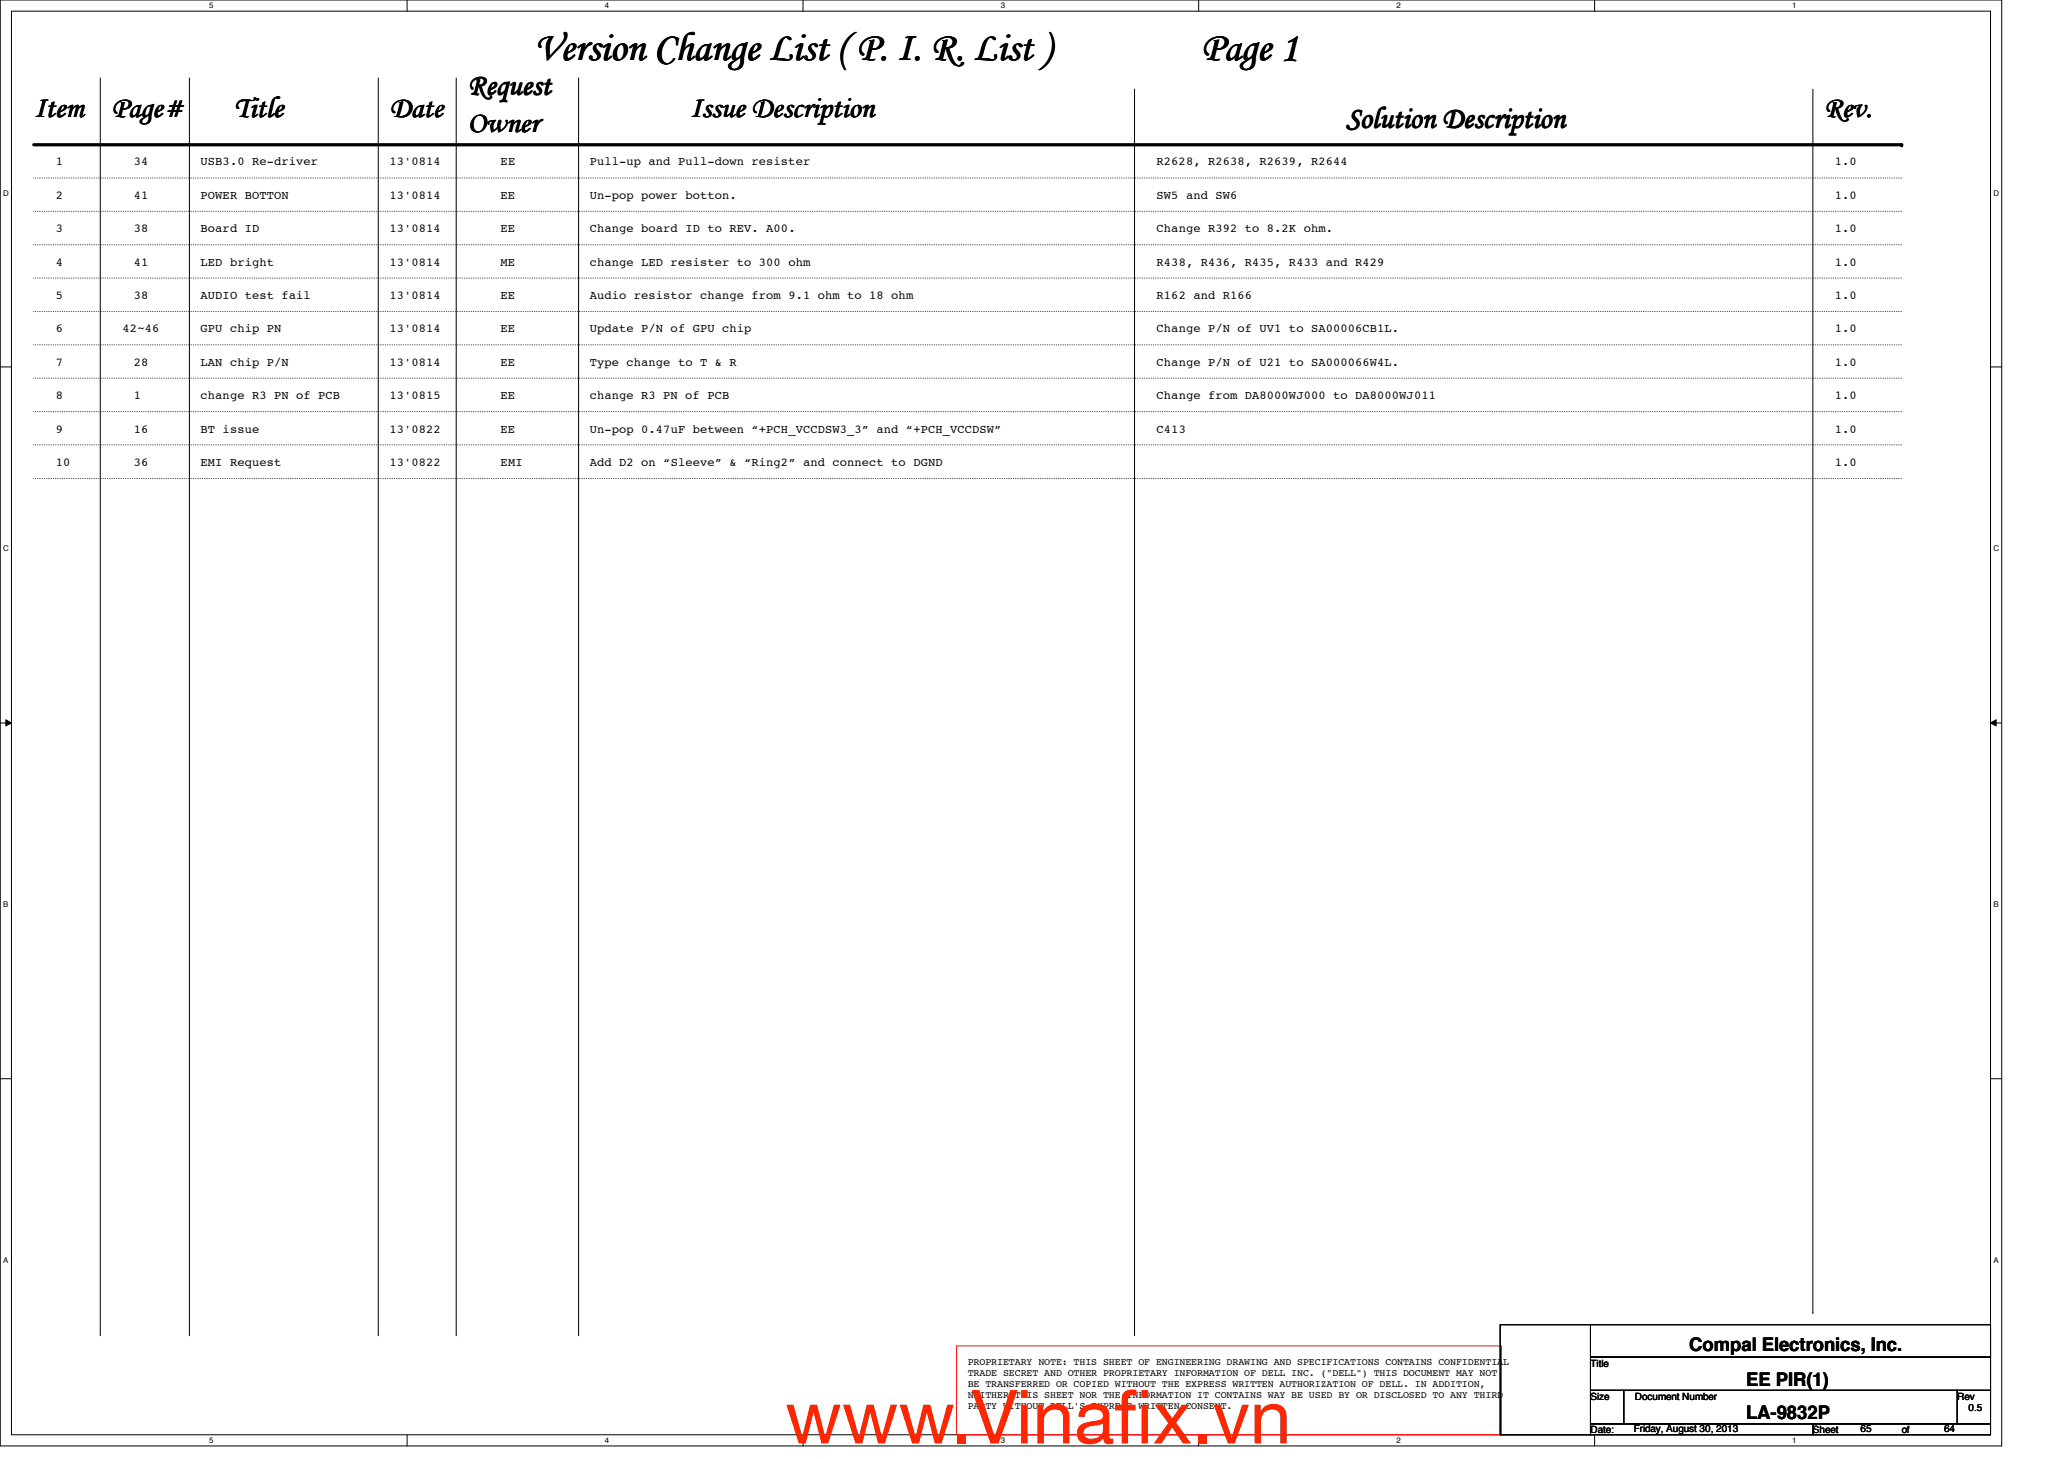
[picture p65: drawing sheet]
<svg xmlns="http://www.w3.org/2000/svg" width="297mm" height="210mm" viewBox="0 0 297 210" stroke-linecap="round" stroke-linejoin="round" font-family="sans-serif">
<defs><g id="words">
<g font-size="10.6" fill="#ff2600">
<text x="113" y="207.7">www.Vinaf</text>
<text x="160.4" y="207.7">ix.vn</text>
</g>
<g font-size="5.9">
<text x="76.9" y="8.7">Version Change List ( P. I. R. List )</text>
<text x="173" y="8.6">Page 1</text>
</g>
<g font-size="4.3">
<text x="4.9" y="16.8">Item</text>
<text x="16" y="16.8">Page#</text>
<text x="33.7" y="16.8">Title</text>
<text x="56.1" y="16.8">Date</text>
<text x="67.3" y="13.5">Request</text>
<text x="99.4" y="16.8">Issue Description</text>
<text x="262.5" y="16.8">Rev.</text>
<text x="67.3" y="18.9">Owner</text>
<text x="193.8" y="18.3">Solution Description</text>
</g>
<g font-size="2.7">
<text x="243.1" y="194.4">Compal Electronics, Inc.</text>
<text x="251.3" y="199.4">EE PIR(1)</text>
<text x="251.3" y="204.2">LA-9832P</text>
</g>
<g font-size="1.7">
<text x="8" y="23.8">1</text>
<text x="19.3" y="23.8">34</text>
<text x="28.9" y="23.8">USB3.0 Re-driver</text>
<text x="56" y="23.8">13'0814</text>
<text x="72.1" y="23.8">EE</text>
<text x="84.9" y="23.8">Pull-up and Pull-down resister</text>
<text x="166.5" y="23.8">R2628, R2638, R2639, R2644</text>
<text x="264.1" y="23.8">1.0</text>
<text x="8" y="28.6">2</text>
<text x="19.3" y="28.6">41</text>
<text x="28.9" y="28.6">POWER BOTTON</text>
<text x="56" y="28.6">13'0814</text>
<text x="72" y="28.6">EE</text>
<text x="84.9" y="28.6">Un-pop power botton.</text>
<text x="166.5" y="28.6">SW5 and SW6</text>
<text x="264.1" y="28.6">1.0</text>
<text x="8" y="33.4">3</text>
<text x="19.3" y="33.4">38</text>
<text x="28.9" y="33.4">Board ID</text>
<text x="56" y="33.4">13'0814</text>
<text x="72" y="33.4">EE</text>
<text x="84.9" y="33.4">Change board ID to REV. A00.</text>
<text x="166.5" y="33.4">Change R392 to 8.2K ohm.</text>
<text x="264.1" y="33.4">1.0</text>
<text x="8" y="38.2">4</text>
<text x="19.3" y="38.2">41</text>
<text x="28.9" y="38.2">LED bright</text>
<text x="56" y="38.2">13'0814</text>
<text x="72" y="38.2">ME</text>
<text x="84.9" y="38.2">change LED resister to 300 ohm</text>
<text x="166.5" y="38.2">R438, R436, R435, R433 and R429</text>
<text x="264.1" y="38.2">1.0</text>
<text x="8" y="47.8">6</text>
<text x="8" y="43">5</text>
<text x="17.7" y="47.8">42~46</text>
<text x="19.3" y="43">38</text>
<text x="28.9" y="43">AUDIO test fail</text>
<text x="28.9" y="47.8">GPU chip PN</text>
<text x="56" y="43">13'0814</text>
<text x="56" y="47.8">13'0814</text>
<text x="72" y="43">EE</text>
<text x="72" y="47.8">EE</text>
<text x="84.9" y="43">Audio resistor change from 9.1 ohm to 18 ohm</text>
<text x="84.9" y="47.8">Update P/N of GPU chip</text>
<text x="166.5" y="43">R162 and R166</text>
<text x="166.5" y="47.8">Change P/N of UV1 to SA00006CB1L.</text>
<text x="264.1" y="43">1.0</text>
<text x="264.1" y="47.8">1.0</text>
<text x="8" y="52.6">7</text>
<text x="19.3" y="52.6">28</text>
<text x="28.9" y="52.6">LAN chip P/N</text>
<text x="56" y="52.6">13'0814</text>
<text x="72" y="52.6">EE</text>
<text x="84.9" y="52.6">Type change to T &amp; R</text>
<text x="166.5" y="52.6">Change P/N of U21 to SA000066W4L.</text>
<text x="264.1" y="52.6">1.0</text>
<text x="8" y="57.4">8</text>
<text x="19.3" y="57.4">1</text>
<text x="28.9" y="57.4">change R3 PN of PCB</text>
<text x="56" y="57.4">13'0815</text>
<text x="72" y="57.4">EE</text>
<text x="84.9" y="57.4">change R3 PN of PCB</text>
<text x="166.5" y="57.4">Change from DA8000WJ000 to DA8000WJ011</text>
<text x="264.1" y="57.4">1.0</text>
<text x="8" y="62.2">9</text>
<text x="19.3" y="62.2">16</text>
<text x="28.9" y="62.2">BT issue</text>
<text x="56" y="62.2">13'0822</text>
<text x="72" y="62.2">EE</text>
<text x="84.9" y="62.2">Un-pop 0.47uF between “+PCH_VCCDSW3_3” and “+PCH_VCCDSW”</text>
<text x="166.5" y="62.2">C413</text>
<text x="264.1" y="62.2">1.0</text>
<text x="8" y="67">10</text>
<text x="19.3" y="67">36</text>
<text x="28.9" y="67">EMI Request</text>
<text x="56" y="67">13'0822</text>
<text x="72.1" y="67">EMI</text>
<text x="84.9" y="67">Add D2 on “Sleeve” &amp; “Ring2” and connect to DGND</text>
<text x="264.1" y="67">1.0</text>
</g>
<g font-size="1.4">
<text x="139.3" y="196.4">PROPRIETARY NOTE: THIS SHEET OF ENGINEERING DRAWING AND SPECIFICATIONS CONTAINS CONFIDENTIAL</text>
<text x="139.3" y="198">TRADE SECRET AND OTHER PROPRIETARY INFORMATION OF DELL INC. (&quot;DELL&quot;) THIS DOCUMENT MAY NOT</text>
<text x="228.9" y="196.6">Title</text>
<text x="139.3" y="199.6">BE TRANSFERRED OR COPIED WITHOUT THE EXPRESS WRITTEN AUTHORIZATION OF DELL. IN ADDITION,</text>
<text x="139.3" y="201.1">NEITHER THIS SHEET NOR THE INFORMATION IT CONTAINS WAY BE USED BY OR DISCLOSED TO ANY THIRD</text>
<text x="139.3" y="202.7">PARTY WITHOUT DELL'S EXPRESS WRITTEN CONSENT.</text>
<text x="228.9" y="201.4">Size</text>
<text x="235.3" y="201.4">Document Number</text>
<text x="281.7" y="201.4">Rev</text>
<text x="283.3" y="203">0.5</text>
<text x="228.9" y="206.2">Date:</text>
<text x="235.1" y="206">Friday, August 30, 2013</text>
<text x="260.9" y="206.2">Sheet</text>
<text x="267.8" y="206">65</text>
<text x="273.7" y="206.2">of</text>
<text x="279.8" y="206">64</text>
</g>
<g font-size="1.1">
<text x="30.1" y="1.1">5</text>
<text x="87" y="1.1">4</text>
<text x="144" y="1.1">3</text>
<text x="201" y="1.1">2</text>
<text x="257.9" y="1.1">1</text>
<text x=".5" y="28.2">D</text>
<text x="286.9" y="28.2">D</text>
<text x=".5" y="79.3">C</text>
<text x="286.9" y="79.3">C</text>
<text x=".5" y="130.6">B</text>
<text x="286.9" y="130.6">B</text>
<text x=".5" y="181.7">A</text>
<text x="286.9" y="181.7">A</text>
<text x="30.1" y="207.6">5</text>
<text x="87" y="207.6">4</text>
<text x="144" y="207.6">3</text>
<text x="201" y="207.6">2</text>
<text x="257.9" y="207.6">1</text>
</g>
</g></defs>
<path d="M0 0h288.1v208h-288.1zM1.6 1.6h284.9v204.8h-284.9z" fill="none" stroke="#000" stroke-width=".14"/>
<g fill="#fff">
<path d="M30.1 .2h.6v1.2h-.6z"/>
<path d="M30.1 206.6h.6v1.2h-.6z"/>
</g>
<path d="M58.6 0v1.6M58.6 206.4v1.6" fill="none" stroke="#000" stroke-width=".14"/>
<g fill="#fff">
<path d="M87 .2h.6v1.2h-.6z"/>
<path d="M87 206.6h.6v1.2h-.6z"/>
</g>
<path d="M115.6 0v1.6M115.6 206.4v1.6" fill="none" stroke="#000" stroke-width=".14"/>
<g fill="#fff">
<path d="M144 .2h.6v1.2h-.6z"/>
<path d="M144 206.6h.6v1.2h-.6z"/>
</g>
<path d="M172.5 0v1.6M172.5 206.4v1.6" fill="none" stroke="#000" stroke-width=".14"/>
<g fill="#fff">
<path d="M201 .2h.5v1.2h-.5z"/>
<path d="M201 206.6h.5v1.2h-.5z"/>
</g>
<path d="M229.5 0v1.6M229.5 206.4v1.6" fill="none" stroke="#000" stroke-width=".14"/>
<g fill="#fff">
<path d="M257.9 .2h.6v1.2h-.6z"/>
<path d="M257.9 206.6h.6v1.2h-.6z"/>
<path d="M.5 27.2h.7v1.2h-.7z"/>
<path d="M286.9 27.2h.8v1.2h-.8z"/>
<path d="M.5 78.4h.7v1.1h-.7z"/>
<path d="M286.9 78.4h.8v1.1h-.8z"/>
</g>
<path d="M0 52.8h1.6M286.5 52.8h1.6" fill="none" stroke="#000" stroke-width=".14"/>
<g fill="#fff">
<path d="M.5 129.6h.7v1.2h-.7z"/>
<path d="M286.9 129.6h.7v1.2h-.7z"/>
</g>
<path d="M0 104h1.6M.8 103.5l.8 .5-.8 .4zM286.5 104l.8-.5v.9zM286.5 104h1.6" fill="none" stroke="#000" stroke-width=".14"/>
<path d="M.8 103.5l.8 .5-.8 .4zM286.5 104l.8-.5v.9z" fill="#000"/>
<g fill="#fff">
<path d="M.5 180.8h.7v1.1h-.7z"/>
<path d="M286.9 180.8h.7v1.1h-.7z"/>
</g>
<g fill="none" stroke="#000" stroke-width=".14">
<path d="M14.4 11.2v180.8M27.3 11.2v180.8M54.4 11.2v180.8M65.7 11.2v180.8M83.3 11.2v180.8M163.3 12.8v179.2M260.9 12.8v176M0 155.2h1.6M286.5 155.2h1.6M14.4 192h.1M27.3 192h.1M54.4 192h.1"/>
<path d="M65.7 192h.1M83.3 192h.1M163.3 192h.1M215.9 190.6h13v15.8h-13zM228.9 190.6h57.6v4.6h-57.6zM228.9 195.2h57.6v4.8h-57.6zM260.9 188.8h.1M228.9 200h4.8v4.9h-4.8zM228.9 204.9h32v1.5h-32zM233.7 200h48v4.9h-48zM260.9 204.9h25.6v1.5h-25.6zM281.7 200h4.8v4.9h-4.8z"/>
</g>
<path d="M4.9 20.8h268.8" fill="none" stroke="#000" stroke-width=".47"/>
<circle cx="273.7" cy="20.8" r=".23" fill="#000"/>
<path d="M137.7 193.6h78.4v12.8h-78.4z" fill="none" stroke="#f00" stroke-width=".14"/>
<g fill="none" stroke="#000" stroke-width=".14" stroke-dasharray="0 .3">
<path d="M4.9 25.6h268.8M4.9 30.4h268.8M4.9 35.2h268.8M273.7 25.6h.1M273.7 30.4h.1M273.7 35.2h.1M4.9 40h268.8M4.9 44.8h268.8M4.9 49.6h268.8M4.9 54.4h268.8M4.9 59.2h268.8M273.7 40h.1"/>
<path d="M273.7 44.8h.1M273.7 49.6h.1M273.7 54.4h.1M273.7 59.2h.1M4.9 64h268.8M4.9 68.8h268.8M273.7 64h.1M273.7 68.8h.1"/>
</g>
<use href="#words"/>
</svg>
